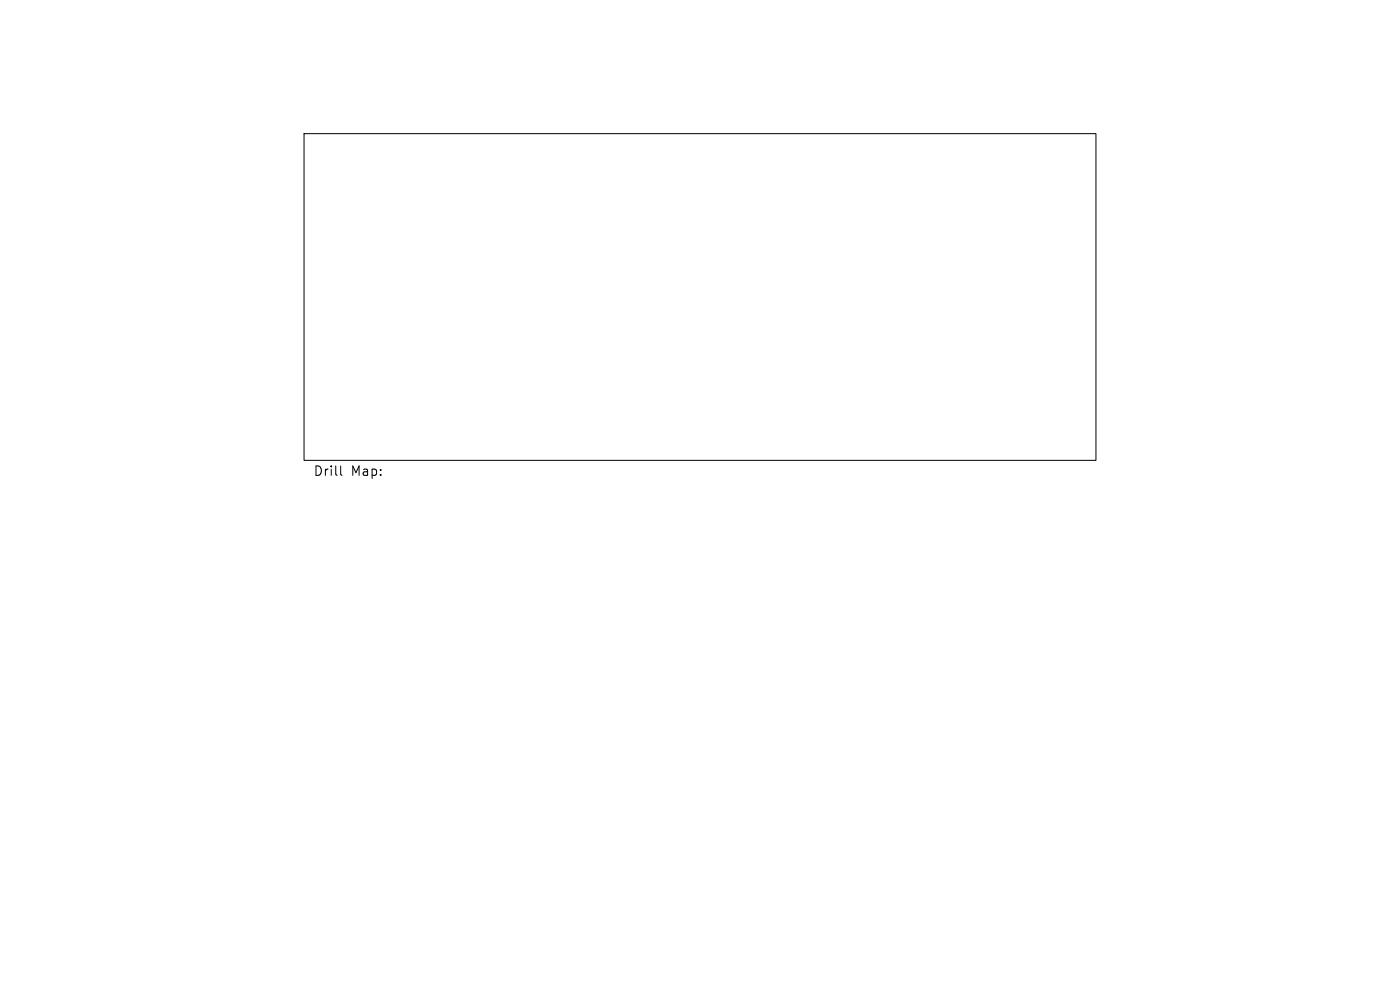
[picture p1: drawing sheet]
<svg xmlns="http://www.w3.org/2000/svg" width="297mm" height="210mm" viewBox="0 0 297 210" stroke-linecap="round" stroke-linejoin="round" font-family="sans-serif">
<defs><g id="words">
<g font-size="2.8">
<text x="66.4" y="101.2">Drill</text>
<text x="74.4" y="101.2">Map:</text>
</g>
</g></defs>
<path d="M64.5 28.4h168v69.3h-168zM72.3 98.8v1.8l.3 .2" fill="none" stroke="#000" stroke-width=".21"/>
<use href="#words"/>
</svg>
